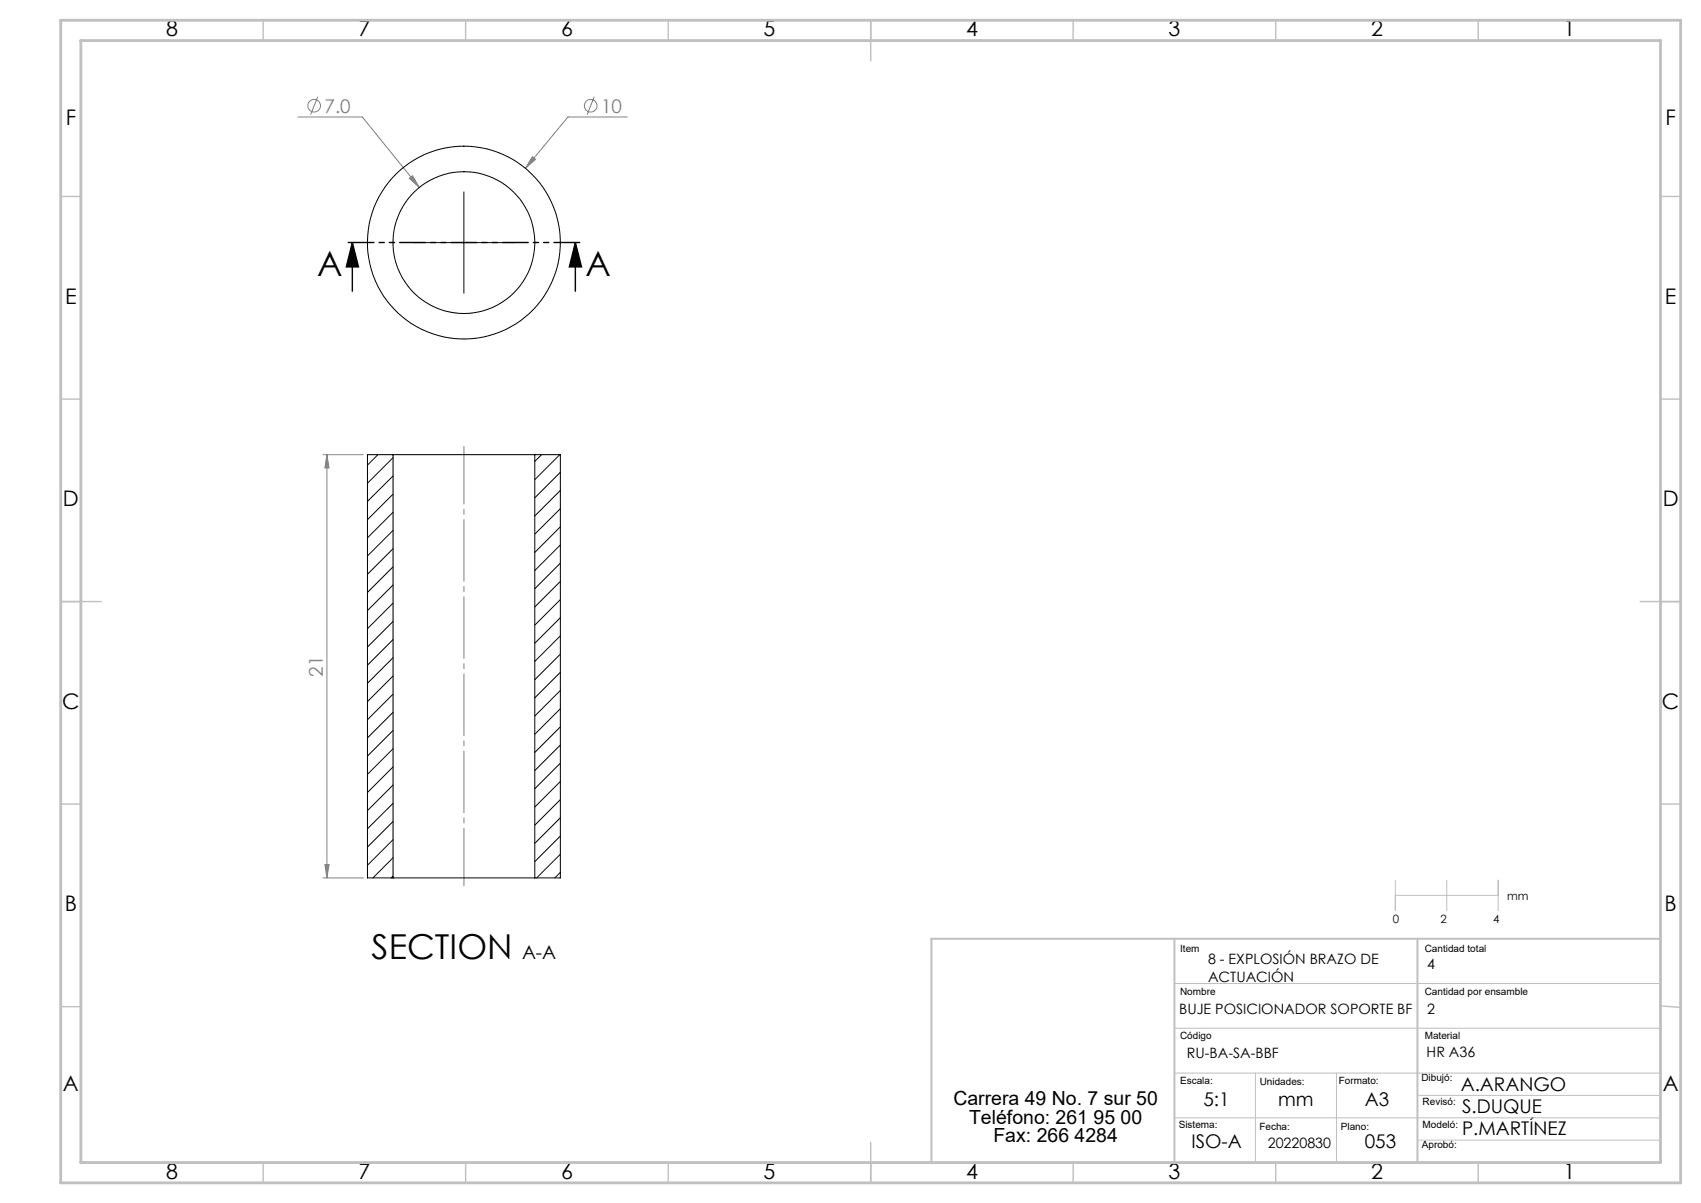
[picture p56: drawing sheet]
<svg xmlns="http://www.w3.org/2000/svg" width="420mm" height="297mm" viewBox="0 0 420 297" stroke-linecap="round" stroke-linejoin="round" font-family="sans-serif">
<defs><g id="words">
<g font-size="8.5">
<text x="78.3" y="68.1">A</text>
<text x="144.6" y="68.1">A</text>
<text x="91.8" y="236.7">SECTION</text>
</g>
<g font-size="5.3">
<text x="41" y="9">8</text>
<text x="88.5" y="9">7</text>
<text x="138.5" y="9">6</text>
<text x="188.5" y="9">5</text>
<text x="238.5" y="9">4</text>
<text x="288.5" y="9">3</text>
<text x="338.5" y="9">2</text>
<text x="386" y="9">1</text>
<text x="16.2" y="30.7">F</text>
<text x="411.2" y="30.7">F</text>
<text x="16.1" y="75">E</text>
<text x="411.1" y="75">E</text>
<text x="15.5" y="125">D</text>
<text x="410.5" y="125">D</text>
<text x="15.4" y="175">C</text>
<text x="410.4" y="175">C</text>
<text x="16" y="225">B</text>
<text x="411" y="225">B</text>
<text x="15.5" y="269.2">A</text>
<text x="410.5" y="269.2">A</text>
<text x="41" y="291">8</text>
<text x="88.5" y="291">7</text>
<text x="138.5" y="291">6</text>
<text x="188.5" y="291">5</text>
<text x="238.5" y="291">4</text>
<text x="288.5" y="291">3</text>
<text x="338.5" y="291">2</text>
<text x="386" y="291">1</text>
</g>
<g font-size="4.8">
<text x="235.4" y="272.9">Carrera 49 No. 7 sur 50</text>
<text x="239.3" y="277.4">Teléfono: 261 95 00</text>
<text x="245.3" y="281.9">Fax: 266 4284</text>
</g>
<g font-size="4.7" fill="#808080">
<text x="80.2" y="27.8">7.0</text>
<text x="148.4" y="27.8">10</text>
<text x="79.7" y="167.1" transform="rotate(-90 79.7 167.1)">21</text>
</g>
<g font-size="4.7">
<text x="128.9" y="236.7">A-A</text>
<text x="360.7" y="269.2">A.ARANGO</text>
<text x="297.2" y="272.9">5:1</text>
<text x="315.6" y="272.9">mm</text>
<text x="337" y="272.9">A3</text>
<text x="361" y="274.8">S.DUQUE</text>
<text x="361" y="280.2">P.MARTÍNEZ</text>
<text x="294.2" y="283.5">ISO-A</text>
<text x="337" y="283.5">053</text>
</g>
<g font-size="3.5">
<text x="298.3" y="237.9">8 - EXPLOSIÓN BRAZO DE</text>
<text x="352.4" y="239.2">4</text>
<text x="298.3" y="242.4">ACTUACIÓN</text>
<text x="291.1" y="250.2">BUJE POSICIONADOR SOPORTE BF</text>
<text x="352.4" y="250.2">2</text>
<text x="293.1" y="261.2">RU-BA-SA-BBF</text>
<text x="352.2" y="261.1">HR A36</text>
<text x="313" y="283.5">20220830</text>
</g>
<g font-size="2.8">
<text x="343.9" y="227.8">0</text>
<text x="355.7" y="227.8">2</text>
<text x="368.7" y="227.8">4</text>
<text x="372.2" y="222.3">mm</text>
</g>
<g font-size="2.5">
<text x="291.4" y="235.1">Item</text>
<text x="351.8" y="235.1">Cantidad total</text>
<text x="291.4" y="245.5">Nombre</text>
<text x="351.8" y="245.5">Cantidad por ensamble</text>
<text x="291.4" y="256.5">Código</text>
<text x="351.8" y="256.5">Material</text>
<text x="291.4" y="267.7">Escala:</text>
<text x="311" y="267.8">Unidades:</text>
<text x="330.6" y="267.7">Formato:</text>
<text x="351" y="267">Dibujó:</text>
<text x="351.3" y="272.9">Revisó:</text>
<text x="291" y="278.4">Sistema:</text>
<text x="311" y="279">Fecha:</text>
<text x="331.1" y="279">Plano:</text>
<text x="351.3" y="278.4">Modeló:</text>
<text x="351.1" y="283.5">Aprobó:</text>
</g>
</g></defs>
<g fill="none" stroke="#808080" stroke-width=".25">
<path d="M73.6 28.9h15.9l14 17.4M78.5 23.9l-1.8 4.4M131.4 38.7l.8 .6-2.4 2.3zM146.7 23.9l-1.7 4.4M154.9 28.9h-14.7l-10.4 12.7M101.1 44l.7-.6 1.7 2.9zM79.7 112.3h10M80.7 112.3v104.4M80.7 112.3l.5 3.2h-1zM79.7 216.7h10M80.2 213.4h1l-.5 3.3z"/>
<circle cx="77.6" cy="26.1" r="1.55"/>
<circle cx="145.8" cy="26.1" r="1.55"/>
</g>
<path d="M87 59.9l1.5 6h-3zM87 59.9v12M142.1 59.9l1.5 6h-3zM142.1 59.9v12" fill="none" stroke="#000" stroke-width=".35"/>
<path d="M102 59.9h25M114.5 47.4v25" fill="none" stroke="#000" stroke-width=".25"/>
<path d="M144.1 59.9h-59.1" fill="none" stroke="#000" stroke-width=".35" stroke-dasharray="6.3 1.3 1.3 1.3 1.3 1.3" stroke-dashoffset="-1"/>
<path d="M114.6 110.2v108.5" fill="none" stroke="#808080" stroke-width=".25" stroke-dasharray="15.2 1.3 1.3 1.3" stroke-dashoffset="1"/>
<path d="M344.5 217.3v7.5M357.2 217.3v7.5M369.9 217.3v7.5M344.5 221h25.4M290 242.8h120M290 253.9h120M290 264.9h120M290 276h120M310 264.9v22.1M330 264.9v22.1M350 270.4h60M350 281.5h60" fill="none" stroke="#c0c0c0" stroke-width=".25"/>
<g fill="none" stroke="#c0c0c0" stroke-width=".35">
<path d="M65 5v5M115 5v5M165 5v5M215 5v10M265 5v5M315 5v5M365 5v5M15 48.5h5M410 48.5h5M15 98.5h5M410 98.5h5M15 148.5h10"/>
<path d="M405 148.5h10M15 198.5h5M410 198.5h5M15 248.5h5M410 248.4l5 .3M65 287v5M115 287v5M165 287v5M215 282v10M265 287v5M315 287v5M365 287v5"/>
</g>
<path d="M290 231.8v55.2M350 231.8v55.2M410 231.8h-180v55.2" fill="none" stroke="#c0c0c0" stroke-width=".5"/>
<path d="M15 5h400v287h-400zM20 10h390v277h-390z" fill="none" stroke="#c0c0c0" stroke-width=".7"/>
<path d="M142.1 59.9l1.5 6h-3zM87 59.9l1.5 6h-3z" fill="#000"/>
<g fill="#808080">
<path d="M131.4 38.7l-1.6 2.9 2.4-2.3zM101.1 44l2.4 2.3-1.7-2.9z"/>
<path d="M80.2 213.4h1l-.5 3.3zM80.7 112.3l.5 3.2h-1z"/>
</g>
<g fill="none" stroke="#000" stroke-width=".25">
<path d="M93.3 112.3l-2.6 2.5M97 113l-6.3 6.3M97 117.5l-6.3 6.3M97 112.3h35M97 112.3h-6.3v104.4h6.3M97 112.3v104.4M132 112.3h6.4v104.4h-6.4M132 112.3v104.4M133.7 112.3l-1.7 1.6M138.2 112.3l-6.2 6.1M138.4 116.6l-6.4 6.3M97 122l-6.3 6.3"/>
<path d="M97 126.5l-6.3 6.3M97 130.9l-6.3 6.4M97 135.5l-6.3 6.3M97 139.9l-6.3 6.4M138.4 121.1l-6.4 6.3M138.4 130.1l-6.4 6.3M138.4 134.5l-6.4 6.4M138.4 139l-6.4 6.3M138.4 125.6l-6.4 6.3M97 144.4l-6.3 6.3M97 148.9l-6.3 6.3M97 153.4l-6.3 6.3"/>
<path d="M97 157.9l-6.3 6.3M138.4 143.5l-6.4 6.4M138.4 152.5l-6.4 6.3M138.4 148l-6.4 6.3M138.4 157l-6.4 6.3M97 162.4l-6.3 6.3M97 166.9l-6.3 6.3M97 171.4l-6.3 6.3M97 175.9l-6.3 6.3M138.4 161.5l-6.4 6.3M138.4 166l-6.4 6.3M138.4 170.5l-6.4 6.3"/>
<path d="M138.4 175l-6.4 6.3M138.4 179.5l-6.4 6.3M97 180.3l-6.3 6.4M97 184.9l-6.3 6.3M97 189.3l-6.3 6.3M97 193.8l-6.3 6.3M97 198.3l-6.3 6.3M138.4 183.9l-6.4 6.3M138.4 188.4l-6.4 6.3M138.4 192.9l-6.4 6.3M138.4 197.4l-6.4 6.3M97 202.8l-6.3 6.3"/>
<path d="M97 207.3l-6.3 6.3M97 211.8l-4.9 4.9M97 216.3l-.4 .4M97 216.7h35M138.4 201.9l-6.4 6.3M138.4 206.4l-6.4 6.3M138.4 210.9l-5.9 5.8M138.4 215.4l-1.4 1.3"/>
<circle cx="114.5" cy="59.9" r="23.8"/>
<circle cx="114.5" cy="59.9" r="17.5"/>
</g>
<use href="#words"/>
</svg>
